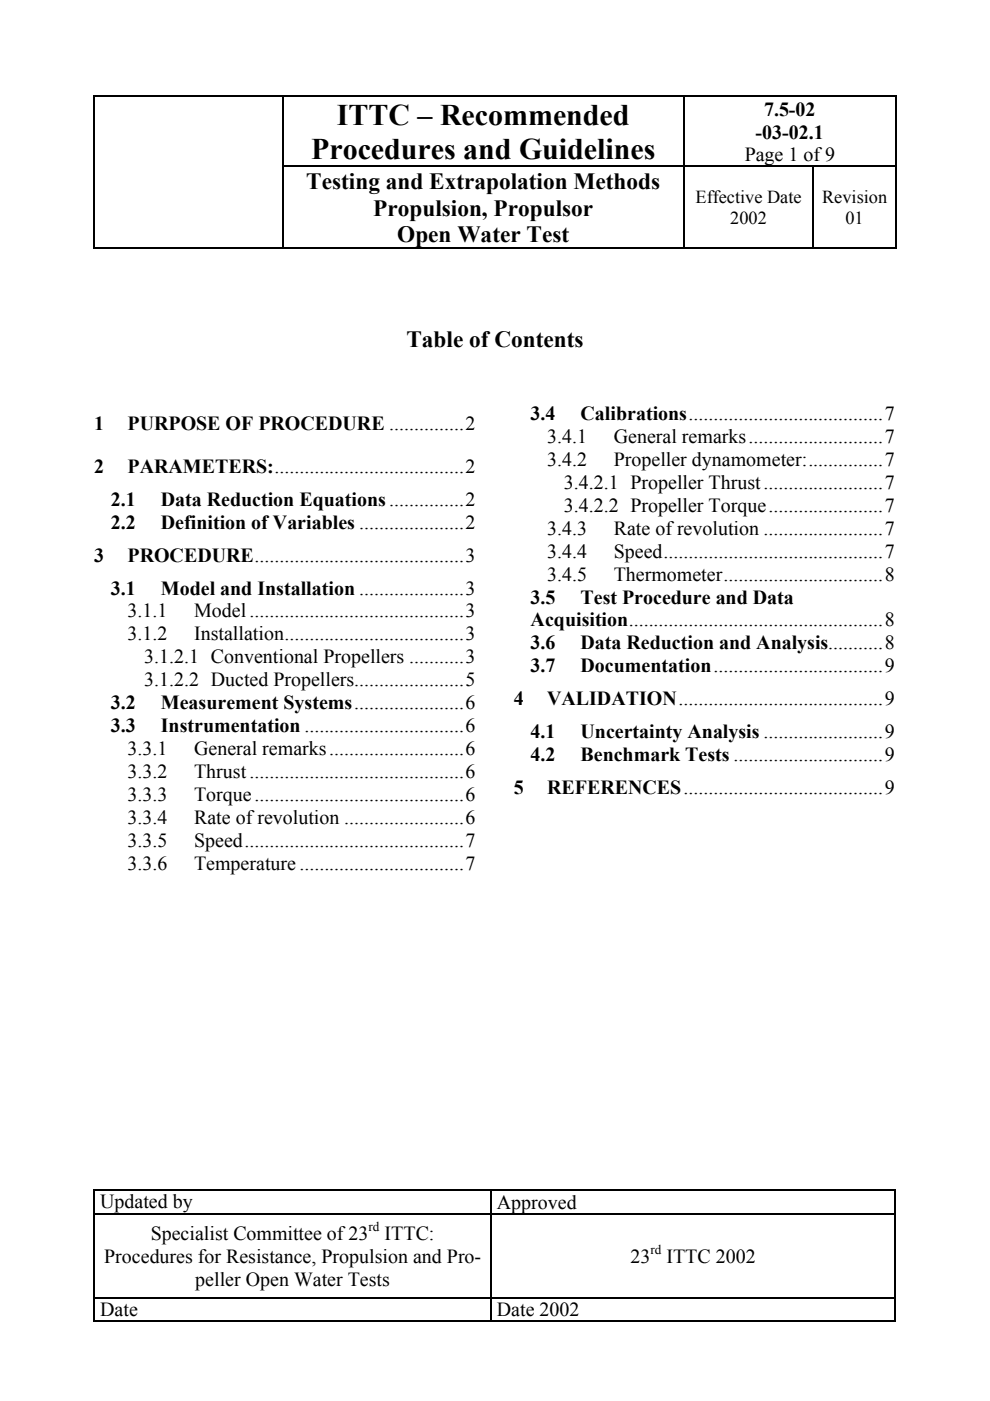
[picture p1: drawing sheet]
<svg xmlns="http://www.w3.org/2000/svg" width="210mm" height="297mm" viewBox="0 0 210 297" stroke-linecap="round" stroke-linejoin="round" font-family="sans-serif">
<defs><g id="words">
<g font-size="6.3">
<text x="71.5" y="26.5">ITTC – Recommended</text>
<text x="66" y="33.8">Procedures and Guidelines</text>
</g>
<g font-size="4.9">
<text x="65" y="40">Testing and Extrapolation Methods</text>
<text x="79.2" y="45.7">Propulsion, Propulsor</text>
<text x="84.3" y="51.4">Open Water Test</text>
<text x="86.2" y="73.5">Table of Contents</text>
</g>
<g font-size="4.2">
<text x="160.3" y="29.4">-03-02.1</text>
<text x="162.1" y="24.5">7.5-02</text>
<text x="157.9" y="34.2">Page 1 of 9</text>
<text x="112.5" y="89">3.4</text>
<text x="123.1" y="89">Calibrations.......................................7</text>
<text x="20" y="91.1">1</text>
<text x="27.1" y="91.1">PURPOSE OF PROCEDURE ...............2</text>
<text x="116.1" y="93.9">3.4.1</text>
<text x="130.2" y="93.9">General remarks...........................7</text>
<text x="20" y="100.2">2</text>
<text x="27.1" y="100.2">PARAMETERS:......................................2</text>
<text x="116.1" y="98.8">3.4.2</text>
<text x="130.2" y="98.8">Propeller dynamometer:...............7</text>
<text x="23.5" y="107.2">2.1</text>
<text x="34.1" y="107.2">Data Reduction Equations...............2</text>
<text x="119.6" y="103.6">3.4.2.1 Propeller Thrust........................7</text>
<text x="23.5" y="112.1">2.2</text>
<text x="34.1" y="112.1">Definition of Variables .....................2</text>
<text x="116.1" y="113.3">3.4.3</text>
<text x="119.6" y="108.5">3.4.2.2 Propeller Torque.......................7</text>
<text x="130.2" y="113.3">Rate of revolution ........................7</text>
<text x="20" y="119.1">3</text>
<text x="27.1" y="119.1">PROCEDURE..........................................3</text>
<text x="116.1" y="118.2">3.4.4</text>
<text x="130.2" y="118.2">Speed............................................7</text>
<text x="116.1" y="123.1">3.4.5</text>
<text x="130.2" y="123.1">Thermometer................................8</text>
<text x="23.5" y="126">3.1</text>
<text x="27.1" y="130.9">3.1.1</text>
<text x="34.1" y="126">Model and Installation .....................3</text>
<text x="41.2" y="130.9">Model...........................................3</text>
<text x="112.5" y="128">3.5</text>
<text x="123.1" y="128">Test Procedure and Data</text>
<text x="27.1" y="135.8">3.1.2</text>
<text x="41.2" y="135.8">Installation....................................3</text>
<text x="112.5" y="132.8">Acquisition...................................................8</text>
<text x="112.5" y="137.7">3.6</text>
<text x="123.1" y="137.7">Data Reduction and Analysis...........8</text>
<text x="30.6" y="140.7">3.1.2.1 Conventional Propellers ...........3</text>
<text x="112.5" y="142.5">3.7</text>
<text x="123.1" y="142.5">Documentation..................................9</text>
<text x="30.6" y="145.5">3.1.2.2 Ducted Propellers......................5</text>
<text x="109" y="149.5">4</text>
<text x="116.1" y="149.5">VALIDATION.........................................9</text>
<text x="23.5" y="150.4">3.2</text>
<text x="23.5" y="155.2">3.3</text>
<text x="34.1" y="150.4">Measurement Systems......................6</text>
<text x="34.1" y="155.2">Instrumentation ................................6</text>
<text x="27.1" y="160.1">3.3.1</text>
<text x="41.2" y="160.1">General remarks...........................6</text>
<text x="112.5" y="156.5">4.1</text>
<text x="112.5" y="161.4">4.2</text>
<text x="123.1" y="156.5">Uncertainty Analysis ........................9</text>
<text x="123.1" y="161.4">Benchmark Tests ..............................9</text>
<text x="27.1" y="165">3.3.2</text>
<text x="41.2" y="165">Thrust...........................................6</text>
<text x="27.1" y="169.8">3.3.3</text>
<text x="41.2" y="169.8">Torque..........................................6</text>
<text x="109" y="168.3">5</text>
<text x="116.1" y="168.3">REFERENCES........................................9</text>
<text x="27.1" y="174.7">3.3.4</text>
<text x="27.1" y="179.6">3.3.5</text>
<text x="41.2" y="174.7">Rate of revolution ........................6</text>
<text x="41.2" y="179.6">Speed............................................7</text>
<text x="27.1" y="184.4">3.3.6</text>
<text x="41.2" y="184.4">Temperature.................................7</text>
<text x="21.3" y="256">Updated by</text>
<text x="105.4" y="256.3">Approved</text>
<text x="32" y="262.9">Specialist Committee of 23</text>
<text x="81.6" y="262.9">ITTC:</text>
<text x="22.1" y="267.8">Procedures for Resistance, Propulsion and Pro-</text>
<text x="133.7" y="267.8">23</text>
<text x="141.4" y="267.8">ITTC 2002</text>
<text x="41.4" y="272.6">peller Open Water Tests</text>
<text x="21.3" y="279.1">Date</text>
<text x="105.4" y="279.1">Date 2002</text>
</g>
<g font-size="3.9">
<text x="147.5" y="43.1">Effective Date</text>
<text x="154.9" y="47.5">2002</text>
<text x="174.4" y="43.1">Revision</text>
<text x="179.3" y="47.5">01</text>
</g>
<g font-size="2.8">
<text x="78.2" y="261">rd</text>
<text x="137.9" y="265.8">rd</text>
</g>
</g></defs>
<g fill="#000">
<path d="M19.9 20.3h.2v.3h-.2zM19.9 35.2h.2v.2h-.2zM59.9 20.3h.2v.3h-.2zM59.9 35.2h.2v.2h-.2zM144.9 20.3h.3v.3h-.3zM144.9 35.2h.3v.2h-.3zM172.4 35.2h.3v.2h-.3zM189.9 20.3h.3v.3h-.3zM189.9 35.2h.3v.2h-.3zM189.9 52.5h.3v.2h-.3zM19.9 252.1h.2v.3h-.2zM19.9 257.2h.2v.3h-.2z"/>
<path d="M104 252.1h.3v.3h-.3zM104 257.2h.3v.3h-.3zM189.7 252.1h.3v.3h-.3zM189.7 252.1h.3v.2h-.3zM189.7 257.2h.3v.3h-.3zM19.9 275.1h.2v.3h-.2zM104 275.1h.3v.3h-.3zM189.7 275.1h.3v.3h-.3zM189.7 280h.3v.2h-.3z"/>
</g>
<g fill="none" stroke="#000" stroke-width=".25">
<path d="M19.9 20.4h40M20 20.6v14.6M20 35.4v17.3M60 20.6v14.6M60 35.4v17.3M60.1 20.4h84.8M60.1 35.3h84.8M145 20.6v14.6M145 35.4v17.3M145.2 20.4h44.7M145.2 35.3h27.2M172.5 35.4v17.3"/>
<path d="M172.7 35.3h17.2M190 20.6v14.6M190 35.4v17.3M19.9 52.6h40M60.1 52.6h84.8M145.2 52.6h27.2M172.7 52.6h17.2M19.9 252.2h84.1M20 252.4v4.8M20 257.5v17.6M20.1 257.4h83.9M104.1 252.4v4.8"/>
<path d="M104.1 257.5v17.6M104.3 252.2h85.4M104.3 257.4h85.4M189.9 252.4v4.8M189.9 257.5v17.6M20 275.4v4.8M20.1 275.3h83.9M104.1 275.4v4.8M104.3 275.3h85.4M189.9 275.4v4.8M19.9 280.1h84.1M104.3 280.1h85.4"/>
</g>
<use href="#words"/>
</svg>
